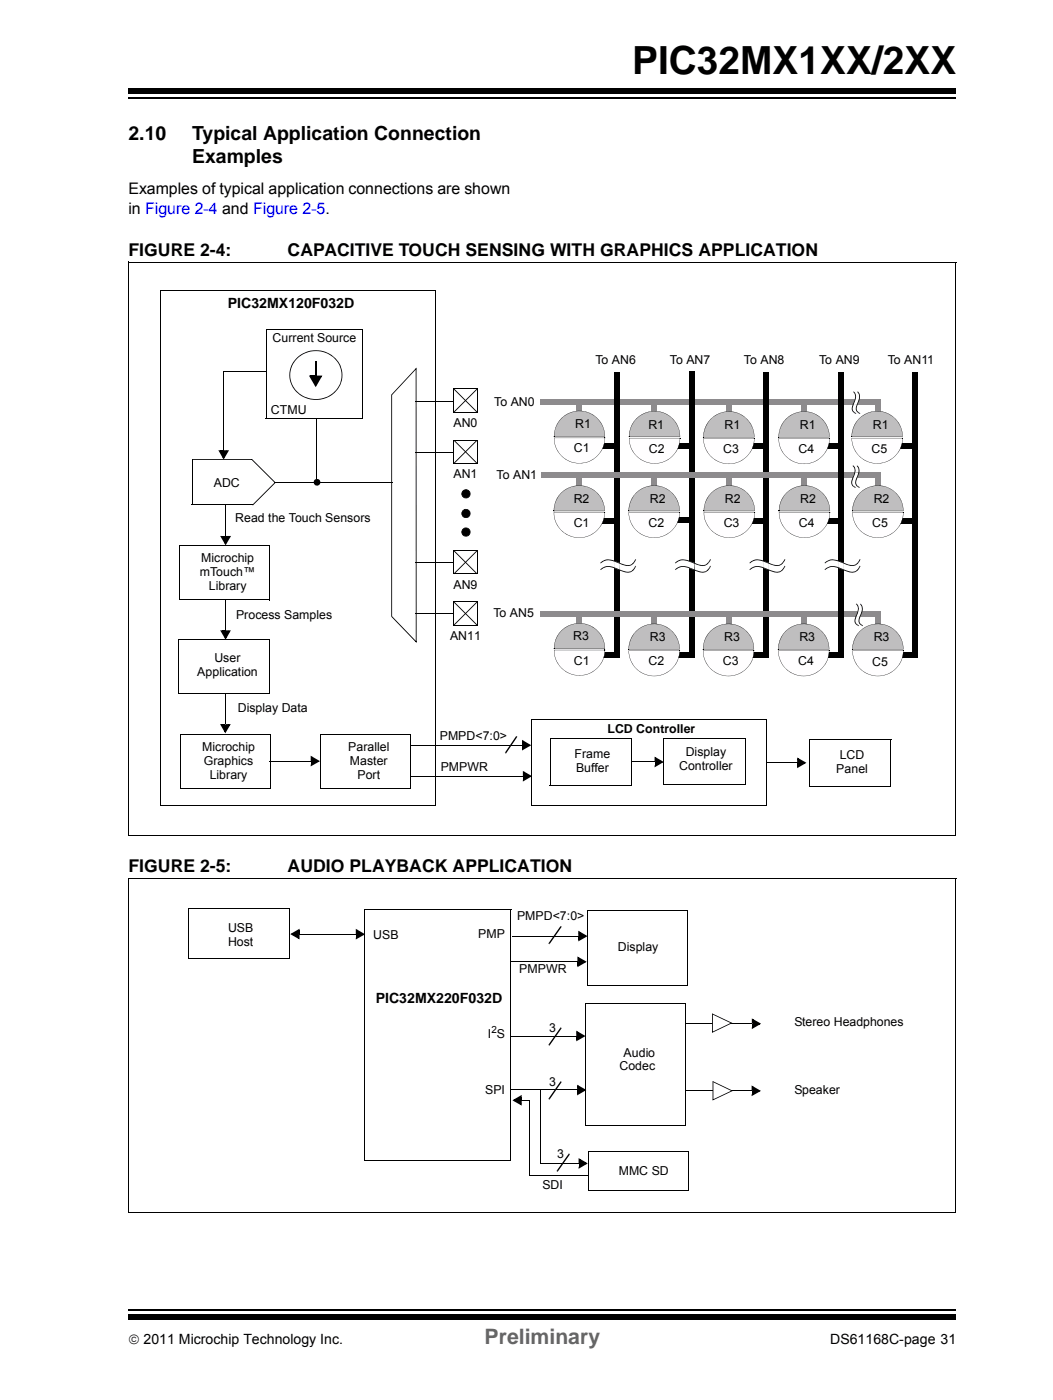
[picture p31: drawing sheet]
<svg xmlns="http://www.w3.org/2000/svg" width="210mm" height="279mm" viewBox="0 0 210 279" stroke-linecap="round" stroke-linejoin="round" font-family="sans-serif">
<defs><g id="words">
<text font-size="7.7" x="126" y="14.7">PIC32MX1XX/2XX</text>
<text font-size="4.2" fill="#656565" x="96.6" y="268.1">Preliminary</text>
<g font-size="3.9">
<text x="25.6" y="28">2.10</text>
<text x="38.3" y="28">Typical Application Connection</text>
<text x="38.3" y="32.6">Examples</text>
</g>
<g font-size="3.5">
<text x="25.6" y="51">FIGURE 2-4:</text>
<text x="57.4" y="51">CAPACITIVE TOUCH SENSING WITH GRAPHICS APPLICATION</text>
<text x="25.6" y="174.1">FIGURE 2-5:</text>
<text x="57.4" y="174.1">AUDIO PLAYBACK APPLICATION</text>
</g>
<g font-size="3.2">
<text x="25.6" y="38.8">Examples of typical application connections are shown</text>
<text x="25.6" y="42.7">in Figure 2-4 and Figure 2-5.</text>
</g>
<g font-size="2.8">
<text x="45.4" y="61.4">PIC32MX120F032D</text>
<text x="74.9" y="200.2">PIC32MX220F032D</text>
<text x="25.6" y="268.1">© 2011 Microchip Technology Inc.</text>
<text x="165.5" y="268.1">DS61168C-page 31</text>
</g>
<g font-size="2.5">
<text x="54.4" y="68.2">Current Source</text>
<text x="118.7" y="72.7">To AN6</text>
<text x="133.6" y="72.7">To AN7</text>
<text x="148.4" y="72.7">To AN8</text>
<text x="163.3" y="72.7">To AN9</text>
<text x="177" y="72.7">To AN11</text>
<text x="54" y="82.7">CTMU</text>
<text x="98.6" y="80.9">To AN0</text>
<text x="90.4" y="85.2">AN0</text>
<text x="114.7" y="85.5">R1</text>
<text x="129.3" y="85.5">R1</text>
<text x="144.5" y="85.6">R1</text>
<text x="159.5" y="85.6">R1</text>
<text x="174.1" y="85.5">R1</text>
<text x="90.4" y="95.5">AN1</text>
<text x="99" y="95.5">To AN1</text>
<text x="114.4" y="90.3">C1</text>
<text x="129.4" y="90.3">C2</text>
<text x="144.2" y="90.4">C3</text>
<text x="159.2" y="90.4">C4</text>
<text x="173.8" y="90.3">C5</text>
<text x="42.6" y="97.1">ADC</text>
<text x="114.4" y="100.3">R2</text>
<text x="129.6" y="100.3">R2</text>
<text x="144.6" y="100.3">R2</text>
<text x="159.6" y="100.3">R2</text>
<text x="174.2" y="100.3">R2</text>
<text x="46.9" y="104.3">Read the Touch Sensors</text>
<text x="114.4" y="105.2">C1</text>
<text x="129.3" y="105.2">C2</text>
<text x="144.3" y="105.2">C3</text>
<text x="159.3" y="105.2">C4</text>
<text x="173.9" y="105.1">C5</text>
<text x="40.1" y="112.3">Microchip</text>
<text x="39.9" y="115">mTouch™</text>
<text x="41.6" y="117.8">Library</text>
<text x="90.4" y="117.5">AN9</text>
<text x="47.1" y="123.5">Process Samples</text>
<text x="98.4" y="123.2">To AN5</text>
<text x="89.7" y="127.7">AN11</text>
<text x="114.3" y="127.8">R3</text>
<text x="129.6" y="127.9">R3</text>
<text x="144.4" y="127.9">R3</text>
<text x="159.4" y="127.9">R3</text>
<text x="174.2" y="127.9">R3</text>
<text x="39.3" y="134.8">Application</text>
<text x="42.8" y="132.1">User</text>
<text x="114.4" y="132.7">C1</text>
<text x="129.3" y="132.8">C2</text>
<text x="144.2" y="132.8">C3</text>
<text x="159.2" y="132.8">C4</text>
<text x="173.9" y="132.9">C5</text>
<text x="47.4" y="142.1">Display Data</text>
<text x="40.3" y="149.9">Microchip</text>
<text x="69.4" y="149.9">Parallel</text>
<text x="87.7" y="147.7">PMPD&lt;7:0&gt;</text>
<text x="121.1" y="146.2">LCD Controller</text>
<text x="40.7" y="152.7">Graphics</text>
<text x="41.8" y="155.4">Library</text>
<text x="69.8" y="152.6">Master</text>
<text x="71.3" y="155.4">Port</text>
<text x="87.9" y="153.8">PMPWR</text>
<text x="114.6" y="151.3">Frame</text>
<text x="114.9" y="154">Buffer</text>
<text x="135.4" y="153.7">Controller</text>
<text x="136.7" y="150.9">Display</text>
<text x="166.8" y="154.2">Panel</text>
<text x="167.4" y="151.5">LCD</text>
<text x="103.1" y="183.5">PMPD&lt;7:0&gt;</text>
<text x="45.5" y="188.8">Host</text>
<text x="45.5" y="186">USB</text>
<text x="74.4" y="187.5">USB</text>
<text x="95.4" y="187.3">PMP</text>
<text x="123.2" y="189.9">Display</text>
<text x="103.5" y="194.1">PMPWR</text>
<text x="97.3" y="207.2">I S</text>
<text x="109.5" y="205.9">3</text>
<text x="158.4" y="204.8">Stereo Headphones</text>
<text x="123.5" y="213.6">Codec</text>
<text x="124.4" y="210.9">Audio</text>
<text x="96.8" y="218.3">SPI</text>
<text x="109.5" y="216.8">3</text>
<text x="158.4" y="218.3">Speaker</text>
<text x="111.1" y="231.1">3</text>
<text x="108.2" y="237.2">SDI</text>
<text x="123.4" y="234.4">MMC SD</text>
</g>
<text font-size="2" x="98" y="206.2">2</text>
</g></defs>
<path d="M25.6 261.4h165.1" fill="none" stroke="#000" stroke-width=".36"/>
<path d="M25.6 262.3h165.1v1.1h-165.1z" fill="#000"/>
<path d="M25.6 17.3h165.1v5.4h-165.1z" fill="#fff"/>
<path d="M25.6 19.6h165.1" fill="none" stroke="#000" stroke-width=".36"/>
<path d="M25.6 17.7h165.1v1h-165.1z" fill="#000"/>
<g fill="#8d8b8d">
<path d="M107.8 79.7h.5v1h-.5z"/>
<path d="M108.3 79.7h67.2v1h-67.2z"/>
</g>
<path d="M32 58h54.8v102.7h-54.8z" fill="#fff"/>
<path d="M32 58h54.9M32 57.9v102.8M86.8 58v102.7M32 160.7h54.8" fill="none" stroke="#000" stroke-width=".2"/>
<path d="M53 65.7h19.2v17.9h-19.2z" fill="#fff"/>
<path d="M53 65.7h19.3M53 65.6v18M72.2 65.7v18M53 83.6h19.2" fill="none" stroke="#000" stroke-width=".2"/>
<path d="M59.2 71.5a5.2 5.2 0 0 1 6-1.1 5.2 5.2 0 0 1 2.9 5.4 5.3 5.3 0 0 1-5.6 3.9 5.3 5.3 0 0 1-4.7-4.8 4.9 4.9 0 0 1 1.4-3.4z" fill-rule="evenodd" fill="#fff"/>
<g fill="#000">
<path d="M59.7 78.6l1.3 .7 1.5 .3h1.5l1.4-.5 1.2-.9 .6-.7 .5-.8 .4-1.8h.2a5.3 5.3 0 0 1-8.7 3.8zM61.9 75h1.1v.3h-1.1zM62.8 72.1h.4v.2h-.4zM61.6 75h.5l1 1.8-.3 .2 1-2 .3 .2-1.1 .1v-.3h1.3l-1.4 2.3zM59.3 71.3a5.3 5.3 0 0 1 5.6-1.1 5.3 5.3 0 0 1 3.4 4.7h-.2l-.2-1.5-.7-1.2-.6-.7-1.2-.9-1.4-.4-1-.1-1 .1-1.4 .4-.9 .5-1 1.1-.4 .8-.4 1.4v1l.4 1.3 .7 1.2 .7 .7-.1 .1a4.8 4.8 0 0 1-.3-7.4zM38.3 91.6h12l4.7 4.7-4.6 4.6-.1-.2 4.5-4.4 .1 .1-4.7-4.6 .1-.2-.1 .2h-11.9zM43.9 89.9h.7v.3h-.7zM43.5 89.9h.5l.7 1.4-.3 .1 .8-1.5 .3 .2-.9 .1v-.3h1.1l-1.1 1.8zM54.9 96.2l.1 .2zM63 83.5l.2 .1zM62.7 95.8a.69 .69 0 0 1 .8-.2 .69 .69 0 0 1 .4 .6l-.4 .1v-.2l-.3-.2-.3 .3 .2 .4 .3-.1 .1-.3 .4 .1a.68 .68 0 0 1-.7 .6 .68 .68 0 0 1-.7-.7zM63.5 96.2l.4 .1z"/>
<path d="M115.1 88.5h8.4v1h-8.4zM130 88.4h8.4v1.1h-8.4zM144.8 88.5h8.4v1h-8.4zM174.5 88.5h8.4v1h-8.4zM44.2 107h.8v.3h-.8zM44.9 119.6l.2 .1zM44.9 100.8l.2 .1zM43.9 107h.5l.7 1.4-.3 .1 .8-1.5 .3 .2-.9 .1v-.3h1.1l-1.1 1.8zM119.6 103.4h3.9v1h-3.9zM134.5 103.4h3.9v1h-3.9zM149.4 103.4h3.8v1h-3.8zM179.1 103.4h3.8v1h-3.8z"/>
<path d="M44.2 125.8h.8v.4h-.8zM44.9 138.3l.1 .1zM43.9 125.8l.5 .1 .7 1.3-.3 .2 .8-1.5 .3 .2-.9 .1v-.4h1l-1 1.8zM83.1 73.3v55l-5.1-5.2 .2-.1 4.9 5.1h-.2v-54.6l.1 .1-4.8 5.3-.2-.1zM120 130.3h3.4v1h-3.4zM122.5 74.2h1v57.1h-1zM134.9 130.2h3.4v1.1h-3.4zM137.4 74.2h1v57.1h-1zM149.8 130.3h3.4v1h-3.4zM152.3 74.2h1v57.1h-1zM179.5 130.2h3.4v1.1h-3.4zM181.9 74.2h1.1v57.1h-1.1z"/>
<path d="M44.2 144.5h.7v.4h-.7zM43.9 144.5l.4 .1 .8 1.3-.3 .2 .7-1.5 .3 .2-.9 .1v-.4h1.1l-1.1 1.9zM53.8 151.8l.1 .2zM62 150.8l1.8 1.1-1.8 1.1v-.5l1.4-.7 .1 .3-1.5-.8 .2-.3 .1 .9h-.3zM62 151.9h.3v.7h-.3zM100.7 150.1l.3 .2-.1 .1-.2-.2zM102.9 147l.2 .1-2.1 3.2-.3-.2zM102.9 146.9l.3 .1-.1 .1-.2-.1zM104.1 147.6l1.8 1.1-1.8 1.1 .1-.5 1.3-.7 .1 .3-1.4-.8 .2-.3 .1 .9h-.4zM104.1 148.7h.4v.8h-.4zM130.5 151l1.9 1.1-1.9 1 .1-.4 1.3-.8 .2 .3-1.5-.7 .2-.3 .1 .8h-.4zM130.5 152h.4v.8h-.4z"/>
<path d="M159 151.2l1.8 1-1.8 1.1v-.5l1.4-.7 .1 .3-1.5-.8 .2-.3 .1 .9h-.3zM159 152.2h.3v.8h-.3z"/>
</g>
<g fill="#000">
<path d="M61.9 75.1h2.1l-1 1.8zM43.9 90h1.5l-.8 1.3zM44.2 107.1h1.6l-.8 1.3zM44.2 126h1.5l-.7 1.3zM44.2 144.7h1.5l-.8 1.3zM62.1 151.1l1.3 .8-1.3 .7zM104.3 148l1.3 .7-1.3 .8zM130.7 151.3l1.3 .7-1.3 .8zM159.1 151.5l1.3 .7-1.3 .8z"/>
<circle cx="63.2" cy="96.2" r=".5"/>
</g>
<path d="M63 72.3v2.8" fill="none" stroke="#000" stroke-width=".36"/>
<g fill="none" stroke="#000" stroke-width=".2">
<path d="M44.5 74.2h8.6M44.6 74.2v15.7M78.1 78.8v44.3M38.3 91.6v9.2M55 96.3h23.3M63.1 83.6v12.8M82.9 80.1h12.2M35.6 119.7h18.2M35.7 109h18.1M35.7 108.9v10.8M38.2 100.8h12.2M45 100.9v6.1"/>
<path d="M45 119.7v6.2M53.8 109v10.8M35.6 138.4h18.1M35.7 127.6v10.8M35.7 127.6h18.1M44.9 138.4v6.2M53.7 127.6v10.9M82.9 122.4h11.6M35.8 157.4h18.1M35.9 146.5v10.9M35.9 146.6h18.1M53.9 151.9h8.1"/>
<path d="M53.9 146.6v10.8M63.8 157.3h18.1M63.9 146.5v10.8M63.9 146.6h18.1M81.7 148.7h22.5M81.9 146.6v10.8M105.9 143.6h47.1M105.9 143.5v17.2M109.6 156.7h16.3M109.7 147.3v9.4M109.7 147.4h16.3M125.8 152h4.8"/>
<path d="M125.9 147.4v9.4M132.3 156.6h16.3M132.4 147.4h16.3M132.4 147.3v9.3M148.6 147.4v9.3M152.8 152.2h6.2M152.9 143.6v17.1M161.4 156.9h16.3M161.5 147.6h16.3M161.5 147.5v9.4M177.7 147.6v9.4M105.8 160.7h47.1"/>
</g>
<g fill="#8d8b8d">
<path d="M174.5 122h1v3h-1z"/>
<path d="M174.5 94.4h1v3h-1z"/>
<path d="M174.5 79.7h1v3h-1z"/>
<path d="M107.8 94.4h67.6v1h-67.6z"/>
<path d="M107.8 122h67.7v1h-67.7z"/>
</g>
<path d="M110.5 87.4h10.1a5.1 5.1 0 0 1-5.1 5 5.1 5.1 0 0 1-5-5z" fill-rule="evenodd" fill="#fffeff"/>
<path d="M110.5 87.4h10.1h-10.1l.2 1.5 .7 1.3a5 5 0 0 0 3.1 2.1l1 .1 1.6-.2 1.6-.9 1-1.1 .5-.8 .4-2a5.1 5.1 0 0 1-5.1 5.1 5.1 5.1 0 0 1-5-5.1z" fill="#000"/>
<g fill="#8d8b8d">
<path d="M115 79.8h1v2.7h-1z"/>
<path d="M115 94.7h1v2.8h-1z"/>
<path d="M115 122.2h1v2.8h-1z"/>
</g>
<path d="M111.9 125.9a5.1 5.1 0 0 1 5.6-1.1 5.1 5.1 0 0 1 3.1 4.7h-10.1a5.2 5.2 0 0 1 1.4-3.6z" fill-rule="evenodd" fill="#bfbebf"/>
<path d="M111.8 126a5.1 5.1 0 0 1 5.6-1.3 5.1 5.1 0 0 1 3.2 4.8h-10.1h10.1l-.1-1.1a5 5 0 0 0-2.2-3.1l-1.2-.6-1.6-.3-1 .1-1.4 .5-1.1 .9-.6 .7-.7 1.4-.2 1.5a3.9 3.9 0 0 1 1.3-3.5z" fill="#000"/>
<path d="M125.5 87.4h10.1a5.1 5.1 0 0 1-5.1 5.1 5.1 5.1 0 0 1-5-5.1z" fill-rule="evenodd" fill="#fffeff"/>
<path d="M125.5 87.4h10.1h-10.1l.2 1.5 .6 1.3a5.1 5.1 0 0 0 3.2 2.2l1 .1 1-.1 1-.3 1.2-.8 1-1.1 .5-.8 .4-2a5.1 5.1 0 0 1-5.1 5.1 5.1 5.1 0 0 1-5-5.1z" fill="#000"/>
<g fill="#8d8b8d">
<path d="M129.9 79.9h1v2.8h-1z"/>
<path d="M144.8 80.1h1v2.7h-1z"/>
<path d="M129.9 94.6h1v2.8h-1z"/>
<path d="M144.8 94.6h1v2.8h-1z"/>
</g>
<path d="M171.4 98.4a5.1 5.1 0 0 1 5.6-1.1 5.1 5.1 0 0 1 3.1 4.7h-10.1a5.2 5.2 0 0 1 1.4-3.6z" fill-rule="evenodd" fill="#bfbebf"/>
<path d="M171.2 98.6a5.1 5.1 0 0 1 5.7-1.4 5.1 5.1 0 0 1 3.2 4.8h-10.1h10.1l-.1-1a5.2 5.2 0 0 0-2.1-3.2l-1.3-.6-1.6-.3-1.4 .3-.9 .3-1.2 .9-.6 .8-.6 1.3-.3 1.5a3.8 3.8 0 0 1 1.2-3.4z" fill="#000"/>
<g fill="#8d8b8d">
<path d="M129.9 122.2h1v2.8h-1z"/>
<path d="M144.8 122.2h1v2.8h-1z"/>
</g>
<path d="M171.4 126a5.1 5.1 0 0 1 5.6-1.1 5.1 5.1 0 0 1 3.1 4.7h-10.1a5.2 5.2 0 0 1 1.4-3.6z" fill-rule="evenodd" fill="#bfbebf"/>
<path d="M171.2 126.2a5.1 5.1 0 0 1 5.7-1.4 5.1 5.1 0 0 1 3.2 4.8h-10.1h10.1l-.1-1a5.1 5.1 0 0 0-2.1-3.2l-1.4-.6-.9-.2h-1.6l-1.3 .5-1.2 .9-.6 .8-.6 1.3-.3 1.5a3.8 3.8 0 0 1 1.2-3.4z" fill="#000"/>
<path d="M171.3 83.6a5.1 5.1 0 0 1 5.5-1.2 5.1 5.1 0 0 1 3.2 4.8h-10.2a5.3 5.3 0 0 1 1.5-3.6z" fill-rule="evenodd" fill="#bfbebf"/>
<path d="M171 83.8a5 5 0 0 1 5.7-1.5 5 5 0 0 1 3.3 4.9h-10.2h10.1v-1.1a5.1 5.1 0 0 0-2.2-3.2l-1.3-.6-1.5-.2-1 .1-1.4 .5-1.2 .9-.6 .7-.6 1.3-.2 1.6a3.8 3.8 0 0 1 1.1-3.4z" fill="#000"/>
<path d="M169.8 87.4h10.2a5.1 5.1 0 0 1-5.1 5.1 5.1 5.1 0 0 1-5.1-5.1z" fill-rule="evenodd" fill="#fffeff"/>
<path d="M169.8 87.4h10.2h-10.1l.2 1.5 .6 1.3a5.1 5.1 0 0 0 3.2 2.2l1 .1 1-.1 1-.3 1.2-.8 1-1.1 .5-.8 .3-1v-1a5.1 5.1 0 0 1-5 5.1 5.1 5.1 0 0 1-5.1-5.1z" fill="#000"/>
<path d="M170 102.2h10.1a5.1 5.1 0 0 1-5 5.1 5.1 5.1 0 0 1-5.1-5.1z" fill-rule="evenodd" fill="#fffeff"/>
<path d="M170 102.2h10.1h-10.1l.3 1.5 .6 1.4a5.1 5.1 0 0 0 3.2 2.1l1 .1 1-.1 .9-.3 1.3-.8 .9-1 .5-.9 .4-2a5.1 5.1 0 0 1-5.1 5.1 5.1 5.1 0 0 1-5-5.1z" fill="#000"/>
<path d="M170 129.8h10.1a5.1 5.1 0 0 1-5 5.1 5.1 5.1 0 0 1-5.1-5.1z" fill-rule="evenodd" fill="#fffeff"/>
<path d="M170 129.8h10.1h-10.1l.3 1.5 .6 1.4a5.1 5.1 0 0 0 3.2 2.1l1 .1 1-.1 .9-.3 1.3-.8 .9-1 .5-.9 .4-2a5.1 5.1 0 0 1-5.1 5.2 5.1 5.1 0 0 1-5-5.2z" fill="#000"/>
<path d="M110.5 129.7h10.1a5.1 5.1 0 0 1-5.1 5.1 5.1 5.1 0 0 1-5-5.1z" fill-rule="evenodd" fill="#fffeff"/>
<path d="M110.5 129.7h10.1h-10.1l.2 1.5 .7 1.3a5.1 5.1 0 0 0 3.1 2.2h1.5l1.1-.2 .9-.3 .7-.6 .7-.7 .8-1.2 .3-.9 .1-1.1a5.1 5.1 0 0 1-5.1 5.1 5.1 5.1 0 0 1-5-5.1z" fill="#000"/>
<path d="M111.9 83.5a5.1 5.1 0 0 1 5.6-1.1 5.1 5.1 0 0 1 3.1 4.7h-10.1a5.3 5.3 0 0 1 1.4-3.6z" fill-rule="evenodd" fill="#bfbebf"/>
<path d="M111.8 83.7a5.1 5.1 0 0 1 5.6-1.4 5.1 5.1 0 0 1 3.2 4.9h-10.1l10.1-.1-.1-1a5.1 5.1 0 0 0-2.2-3.2l-1.3-.6-1.5-.3-1 .2-1.4 .5-.8 .5-.9 1.1-.7 1.3-.2 1.5a3.9 3.9 0 0 1 1.3-3.4z" fill="#000"/>
<path d="M126.9 83.6a5.1 5.1 0 0 1 5.6-1.2 5.1 5.1 0 0 1 3.1 4.8h-10.1a5.3 5.3 0 0 1 1.4-3.6z" fill-rule="evenodd" fill="#bfbebf"/>
<path d="M126.6 83.8a5.1 5.1 0 0 1 5.7-1.5 5.1 5.1 0 0 1 3.3 4.9h-10.1h10.1l-.1-1.1a5.2 5.2 0 0 0-2.2-3.2l-1.3-.6-1.5-.2-1 .1-1.4 .5-1.1 .9-.7 .7-.6 1.3-.2 1.6a3.9 3.9 0 0 1 1.1-3.4z" fill="#000"/>
<path d="M141.7 83.6a5.1 5.1 0 0 1 5.6-1.1 5.1 5.1 0 0 1 3.1 4.7h-10.1a5.3 5.3 0 0 1 1.4-3.6z" fill-rule="evenodd" fill="#bfbebf"/>
<path d="M141.5 83.9a5.1 5.1 0 0 1 5.6-1.5 5.1 5.1 0 0 1 3.3 4.9h-10.1l10.1-.1-.1-1a5.2 5.2 0 0 0-2.1-3.2l-1.3-.6-1.1-.2-1.5 .1-1.3 .5-.9 .5-.9 1.1-.7 1.3-.2 1.5a3.8 3.8 0 0 1 1.2-3.3z" fill="#000"/>
<path d="M140.3 87.5h10.1a5.1 5.1 0 0 1-5.1 5 5.1 5.1 0 0 1-5-5z" fill-rule="evenodd" fill="#fffeff"/>
<path d="M140.3 87.5h10.1h-10.1l.2 1.5 .7 1.3a5.1 5.1 0 0 0 3.1 2.1l1.5 .1 1.1-.2 .9-.4 .7-.5 .7-.7 .8-1.2 .3-1 .1-1a5.1 5.1 0 0 1-5.1 5.1 5.1 5.1 0 0 1-5-5.1z" fill="#000"/>
<path d="M141.8 98.4a5.1 5.1 0 0 1 5.5-1.1 5.1 5.1 0 0 1 3.2 4.7h-10.1a5.2 5.2 0 0 1 1.4-3.6z" fill-rule="evenodd" fill="#bfbebf"/>
<path d="M141.6 98.6a5.1 5.1 0 0 1 5.6-1.4 5.1 5.1 0 0 1 3.3 4.8h-10.1h10.1l-.1-1a5.1 5.1 0 0 0-2.2-3.2l-1.3-.6-1.5-.3-1.5 .3-.9 .3-1.1 .9-.7 .8-.6 1.3-.2 1.5a3.8 3.8 0 0 1 1.2-3.4z" fill="#000"/>
<path d="M140.4 102.2h10.1a5.1 5.1 0 0 1-5.1 5.1 5.1 5.1 0 0 1-5-5.1z" fill-rule="evenodd" fill="#fffeff"/>
<path d="M140.3 102.2h10.2h-10.1l.2 1.5 .6 1.4a5.1 5.1 0 0 0 3.2 2.1l1 .1 1-.1 1-.3 1.2-.8 1-1 .5-.9 .3-.9 .1-1.1a5.1 5.1 0 0 1-5.1 5.2 5.1 5.1 0 0 1-5.1-5.2z" fill="#000"/>
<path d="M111.9 98.4a5.1 5.1 0 0 1 5.5-1.1 5.1 5.1 0 0 1 3.2 4.7h-10.2a5.2 5.2 0 0 1 1.5-3.6z" fill-rule="evenodd" fill="#bfbebf"/>
<path d="M111.6 98.6a5.1 5.1 0 0 1 5.7-1.4 5.1 5.1 0 0 1 3.3 4.8h-10.2h10.1v-.5a5.1 5.1 0 0 0-2.2-3.7l-1.3-.6-1-.2-1.5 .1-1.4 .4-1.2 .9-.6 .8-.6 1.3-.2 1.5a3.8 3.8 0 0 1 1.1-3.4z" fill="#000"/>
<path d="M110.4 102.2h10.2a5.1 5.1 0 0 1-5.1 5.1 5.1 5.1 0 0 1-5.1-5.1z" fill-rule="evenodd" fill="#fffeff"/>
<path d="M110.4 102.2h10.2h-10.1l.2 1.5 .6 1.4a5.1 5.1 0 0 0 3.7 2.2h1l1-.3 1.7-.9 1-1 .4-.9 .4-2a5.1 5.1 0 0 1-5 5.1 5.1 5.1 0 0 1-5.1-5.1z" fill="#000"/>
<path d="M126.8 98.4a5.1 5.1 0 0 1 5.6-1.1 5.1 5.1 0 0 1 3.1 4.7h-10.1a5.3 5.3 0 0 1 1.4-3.6z" fill-rule="evenodd" fill="#bfbebf"/>
<path d="M126.6 98.6a5.1 5.1 0 0 1 5.7-1.4 5.1 5.1 0 0 1 3.2 4.8h-10.1h10.1v-.5a5.1 5.1 0 0 0-2.3-3.7l-1.2-.6-1.6-.3-1.5 .3-.9 .3-1.1 .9-.6 .8-.7 1.3-.2 1.5a3.8 3.8 0 0 1 1.2-3.4z" fill="#000"/>
<path d="M125.4 102.2h10.1a5.1 5.1 0 0 1-5.1 5.1 5.1 5.1 0 0 1-5-5.1z" fill-rule="evenodd" fill="#fffeff"/>
<path d="M125.4 102.2h10.1h-10.1l.2 1.5 .7 1.4a5 5 0 0 0 3.1 2.1l1 .1 1-.1 1-.3 1.2-.8 1-1 .5-.9 .4-2a5.1 5.1 0 0 1-5.1 5.1 5.1 5.1 0 0 1-5-5.1z" fill="#000"/>
<path d="M126.8 126a5.1 5.1 0 0 1 5.6-1.1 5.1 5.1 0 0 1 3.1 4.7h-10.1a5.3 5.3 0 0 1 1.4-3.6z" fill-rule="evenodd" fill="#bfbebf"/>
<path d="M126.6 126.2a5.1 5.1 0 0 1 5.6-1.4 5.1 5.1 0 0 1 3.3 4.8h-10.1h10.1l-.1-1a5.1 5.1 0 0 0-2.2-3.2l-1.3-.6-1-.2h-1.5l-1.4 .5-1.1 .9-.6 .8-.7 1.3-.2 1.5a3.8 3.8 0 0 1 1.2-3.4z" fill="#000"/>
<path d="M125.4 129.8h10.1a5.1 5.1 0 0 1-5.1 5.1 5.1 5.1 0 0 1-5-5.1z" fill-rule="evenodd" fill="#fffeff"/>
<path d="M125.4 129.8h10.1h-10.1l.2 1.5 .7 1.4a5 5 0 0 0 3.1 2.1l1 .1 1-.1 1-.3 1.2-.8 1-1 .5-.9 .4-2a5.1 5.1 0 0 1-5.1 5.2 5.1 5.1 0 0 1-5-5.2z" fill="#000"/>
<path d="M141.6 126a5.1 5.1 0 0 1 5.6-1.1 5.1 5.1 0 0 1 3.1 4.7h-10.1a5.2 5.2 0 0 1 1.4-3.6z" fill-rule="evenodd" fill="#bfbebf"/>
<path d="M141.4 126.2a5.1 5.1 0 0 1 5.7-1.4 5.1 5.1 0 0 1 3.2 4.8h-10.1h10.1l-.1-1a4.9 4.9 0 0 0-2.1-3.2l-1.4-.6-.9-.2h-1.6l-1.3 .5-1.2 .9-.6 .8-.6 1.3-.2 1.5a3.8 3.8 0 0 1 1.1-3.4z" fill="#000"/>
<path d="M140.2 129.8h10.1a5.1 5.1 0 0 1-5 5.1 5.1 5.1 0 0 1-5.1-5.1z" fill-rule="evenodd" fill="#fffeff"/>
<path d="M140.2 129.8h10.1h-10l.2 1.5 .6 1.4a5.1 5.1 0 0 0 3.2 2.1l1 .1 1-.1 .9-.3 1.3-.8 1-1 .4-.9 .4-2a5.1 5.1 0 0 1-5.1 5.2 5.1 5.1 0 0 1-5-5.2z" fill="#000"/>
<path d="M90.5 77.6h4.6v4.7h-4.6z" fill="#fff"/>
<path d="M90.5 77.6h4.7M90.5 77.5v4.8M95.1 77.6v4.7M82.9 90.3h12.2M90.4 82.3h4.7" fill="none" stroke="#000" stroke-width=".2"/>
<path d="M90.5 77.7l.1-.1 4.6 4.6-.1 .1zM90.5 82.2l4.6-4.6 .1 .1-4.6 4.6z" fill="#000"/>
<path d="M90.5 87.8h4.6v4.7h-4.6z" fill="#fff"/>
<path d="M90.4 92.5h4.7M90.5 87.8h4.7M90.5 87.7v4.8M95.1 87.8v4.8" fill="none" stroke="#000" stroke-width=".2"/>
<path d="M90.5 87.9l.1-.1 4.6 4.6-.1 .1zM90.5 92.4l4.6-4.6 .1 .1-4.6 4.6z" fill="#000"/>
<path d="M90.5 120.1h4.6v4.7h-4.6z" fill="#fff"/>
<path d="M90.4 124.8h4.7M90.5 120.1h4.7M90.5 120v4.8M95.1 120.1v4.7" fill="none" stroke="#000" stroke-width=".2"/>
<path d="M90.5 120.2l.1-.1 4.6 4.6-.1 .1zM90.5 124.7l4.6-4.6 .1 .1-4.6 4.6z" fill="#000"/>
<path d="M152.2 112.1l1.1 .3-.1 1.3-1-.5z" fill="#fff"/>
<g fill="#fff">
<path d="M152.1 111.9l1.3 .5-.2 .1-1-.4 .1-.1v1.2h-.2l1.2 .4-.1 .1-1.1-.4z"/>
<path d="M153.2 112.4h.2l-.1 1.4-.1-.1z"/>
</g>
<path d="M149.4 112.3l.2 .1zM149.5 112.3a2.36 2.36 0 0 1 2.9-.3l1.9 .7 .6 .1 .7-.2 .5-.4 .1 .1a1.68 1.68 0 0 1-2.3 .4l-2-.8-.7-.1-.7 .1-.9 .5zM149.4 113.7h.2zM149.5 113.6l.7-.4a2.44 2.44 0 0 1 2.2 .1l2.5 .8h.5l.7-.6 .2 .1a1.94 1.94 0 0 1-2.8 .3l-1.1-.5-1.2-.3-.7 .1-.9 .5zM156.3 111.9l.1 .1-.2 .3-.1-.1zM156.3 113.2l.1 .1-.1 .3-.2-.1zM156.4 111.6l.2 .1-.2 .3-.1-.1zM156.4 113l.2 .1-.2 .2-.1-.1zM156.5 111.6l.1 .1zM156.5 112.9l.1 .2z" fill="#000"/>
<path d="M137.4 112.1l1 .3v1.3l-1-.5z" fill="#fff"/>
<g fill="#fff">
<path d="M137.3 111.9l1.2 .5-.1 .1-1-.4v-.1l.1 1.2h-.2l1.1 .4v.1l-1.1-.4z"/>
<path d="M138.3 112.4h.2v1.4l-.2-.1z"/>
</g>
<path d="M134.6 112.3l.1 .1zM134.6 112.3a2.41 2.41 0 0 1 2.9-.3l1.9 .7 .6 .1 .8-.2 .5-.4 .1 .1a1.69 1.69 0 0 1-2.3 .4l-2.1-.8-.7-.1-.7 .1-.9 .5zM134.6 113.7h.1zM134.6 113.6l.7-.4a2.44 2.44 0 0 1 2.2 .1l2.5 .8h.6l.7-.6 .1 .1a1.95 1.95 0 0 1-2.7 .3l-1.2-.5-1.2-.3-.7 .1-.9 .5zM141.4 111.9l.2 .1-.2 .3-.1-.1zM141.4 113.2l.2 .1-.2 .3-.1-.1zM141.6 111.6l.1 .1-.1 .3-.2-.1zM141.6 113l.1 .1-.1 .2-.2-.1zM141.6 111.6l.1 .1zM141.6 112.9l.1 .2z" fill="#000"/>
<path d="M122.5 112.1l1 .3v1.3l-1-.5z" fill="#fff"/>
<g fill="#fff">
<path d="M122.4 111.9l1.2 .5-.1 .1-1.1-.4 .1-.1 .1 1.2h-.2l1.1 .4v.1l-1.1-.4z"/>
<path d="M123.4 112.4h.2v1.4l-.2-.1z"/>
</g>
<g fill="#000">
<path d="M92.3 97.9a.88 .88 0 0 1 1.3 0l.2 .7h-.1l-.3-.7-.6-.1-.5 .4-.1 .5 .3 .5 .4 .1 .4-.1 .4-.6h.1a.91 .91 0 0 1-1.1 .9 .91 .91 0 0 1-.6-1.3zM93.7 98.6h.1zM92.2 101.9a.92 .92 0 0 1 1-.3 .92 .92 0 0 1 .6 .9h-.1l-.1-.3-.3-.3-.4-.2-.3 .1-.4 .5 .1 .6 .6 .3 .5-.1 .3-.6h.1a.92 .92 0 0 1-.8 .9 .92 .92 0 0 1-1-.8zM93.7 102.5h.1zM92.2 105.6a.92 .92 0 0 1 1-.3 .92 .92 0 0 1 .6 .9h-.1l-.1-.3-.3-.3-.4-.2-.3 .1-.4 .5 .1 .6 .6 .3 .5-.1 .3-.6h.1a.92 .92 0 0 1-.8 .9 .92 .92 0 0 1-1-.8zM93.7 106.2h.1zM119.7 112.3l.1 .1zM119.7 112.3a2.41 2.41 0 0 1 2.9-.3l2.5 .8 .6-.1 .7-.5 .1 .1a1.67 1.67 0 0 1-2.2 .5l-2.2-.9-.7-.1-.7 .1-.9 .5zM119.7 113.7h.1zM119.7 113.6l.7-.4a2.44 2.44 0 0 1 2.2 .1l2.5 .8h.6l.7-.6 .1 .1a1.96 1.96 0 0 1-2.7 .3l-1.2-.5-1.2-.3-.7 .1-.9 .5zM126.5 111.9l.2 .1-.2 .3-.1-.1zM126.5 113.2l.2 .1-.2 .3-.1-.1z"/>
<path d="M126.7 111.6l.1 .1-.1 .3-.2-.1zM126.7 113l.1 .1-.1 .2-.2-.1zM126.7 111.6l.1 .1zM126.7 112.9l.1 .2z"/>
</g>
<g fill="#000">
<circle cx="92.9" cy="98.6" r=".83"/>
<circle cx="92.9" cy="102.5" r=".83"/>
<circle cx="92.9" cy="106.2" r=".83"/>
</g>
<path d="M82.9 112.2h11.6" fill="none" stroke="#000" stroke-width=".2"/>
<path d="M90.5 109.9h4.6v4.6h-4.6z" fill="#fff"/>
<path d="M90.4 114.5h4.7M90.5 109.9h4.7M90.5 109.8v4.7M95.1 109.9v4.7M81.9 154.9h22.5" fill="none" stroke="#000" stroke-width=".2"/>
<path d="M159.8 88.5h8.4v1h-8.4zM90.5 110l.1-.1 4.6 4.6-.1 .1zM90.5 114.5l4.6-4.6 .1 .1-4.6 4.6zM164.4 103.4h3.8v1h-3.8zM164.7 130.3h3.5v1h-3.5zM167.3 74.2h1v57.1h-1zM104.3 153.8l1.8 1.1-1.8 1.1 .1-.5 1.2-.8 .2 .4-1.4-.8 .1-.3 .1 .9h-.3zM104.3 154.9h.3v.7h-.3z" fill="#000"/>
<path d="M104.4 154.1l1.3 .8-1.3 .7z" fill="#000"/>
<g fill="#8d8b8d">
<path d="M159.8 80.1h1v2.7h-1z"/>
<path d="M159.8 94.6h1v2.8h-1z"/>
<path d="M159.8 122.2h1v2.8h-1z"/>
</g>
<path d="M156.7 83.6a5.1 5.1 0 0 1 5.6-1.1 5.1 5.1 0 0 1 3.1 4.7h-10.1a5.5 5.5 0 0 1 1.4-3.6z" fill-rule="evenodd" fill="#bfbebf"/>
<path d="M156.5 83.9a5.1 5.1 0 0 1 5.6-1.5 5.1 5.1 0 0 1 3.3 4.9h-10.1l10.1-.1-.1-1a5.1 5.1 0 0 0-2.1-3.2l-1.3-.6-1.1-.2-1.5 .1-1.4 .5-.8 .5-1 1.1-.6 1.3-.2 1.5a4.2 4.2 0 0 1 1.2-3.3z" fill="#000"/>
<path d="M155.3 87.5h10.1a5.1 5.1 0 0 1-5.1 5 5.1 5.1 0 0 1-5-5z" fill-rule="evenodd" fill="#fffeff"/>
<path d="M155.3 87.5h10.1h-10.1l.2 1.5 .6 1.3a5.1 5.1 0 0 0 3.2 2.1l1.5 .1 1.1-.2 .9-.4 .7-.5 .7-.7 .8-1.2 .3-1 .1-1a5.1 5.1 0 0 1-5.1 5.1 5.1 5.1 0 0 1-5-5.1z" fill="#000"/>
<path d="M156.8 98.4a5.1 5.1 0 0 1 5.5-1.1 5.1 5.1 0 0 1 3.2 4.7h-10.2a5.3 5.3 0 0 1 1.5-3.6z" fill-rule="evenodd" fill="#bfbebf"/>
<path d="M156.6 98.6a5.1 5.1 0 0 1 5.6-1.4 5.1 5.1 0 0 1 3.3 4.8h-10.2h10.2l-.1-.5a5.2 5.2 0 0 0-2.2-3.7l-1.3-.6-1.5-.3-1.5 .3-.9 .3-1.2 .9-.6 .8-.6 1.3-.2 1.5a3.8 3.8 0 0 1 1.2-3.4z" fill="#000"/>
<path d="M155.3 102.2h10.2a5.1 5.1 0 0 1-5.1 5.1 5.1 5.1 0 0 1-5.1-5.1z" fill-rule="evenodd" fill="#fffeff"/>
<path d="M155.3 102.2h10.2h-10.1l.2 1.5 .6 1.4a5.1 5.1 0 0 0 3.2 2.1l1 .1 1-.1 1-.3 1.2-.8 1-1 .5-.9 .4-2a5.1 5.1 0 0 1-5.1 5.1 5.1 5.1 0 0 1-5.1-5.1z" fill="#000"/>
<path d="M156.6 126a5.1 5.1 0 0 1 5.6-1.1 5.1 5.1 0 0 1 3.1 4.7h-10.1a5.2 5.2 0 0 1 1.4-3.6z" fill-rule="evenodd" fill="#bfbebf"/>
<path d="M156.4 126.2a5.1 5.1 0 0 1 5.7-1.4 5.1 5.1 0 0 1 3.2 4.8h-10.1h10.1l-.1-1a5.1 5.1 0 0 0-2.1-3.2l-1.4-.6-.9-.2h-1.6l-1.3 .5-.9 .6-.9 1.1-.6 1.3-.3 1.5a3.8 3.8 0 0 1 1.2-3.4z" fill="#000"/>
<path d="M155.2 129.8h10.1a5.1 5.1 0 0 1-5 5.1 5.1 5.1 0 0 1-5.1-5.1z" fill-rule="evenodd" fill="#fffeff"/>
<path d="M155.2 129.8h10.1h-10.1l.3 1.5 .6 1.4a5.2 5.2 0 0 0 3.6 2.2h1.1l1-.3 1.7-.9 .9-1 .5-.9 .4-2a5.1 5.1 0 0 1-5.1 5.2 5.1 5.1 0 0 1-5-5.2z" fill="#000"/>
<path d="M167.2 112.1l1.1 .3-.1 1.3-1-.5z" fill="#fff"/>
<g fill="#fff">
<path d="M167.1 111.9l1.2 .5-.1 .1-1-.4v-.1l.1 1.2h-.2l1.2 .4-.1 .1-1.1-.4z"/>
<path d="M168.2 112.4h.1v1.4l-.2-.1z"/>
</g>
<path d="M164.4 112.3l.2 .1zM164.5 112.3l.4-.4a2.38 2.38 0 0 1 2.5 .1l1.8 .7 .7 .1 .5-.1 .7-.5 .2 .1a1.98 1.98 0 0 1-2.8 .3l-1.6-.7-.8-.1-.7 .1-.8 .5zM164.4 113.7h.2zM164.5 113.6l.7-.4a2.44 2.44 0 0 1 2.2 .1l2.5 .8h.5l.7-.6 .2 .1a1.97 1.97 0 0 1-2.8 .3l-1.1-.5-1.3-.3-.7 .1-.8 .5zM171.3 111.9l.1 .1-.1 .3-.2-.1zM171.3 113.2l.1 .1-.1 .3-.2-.1zM171.4 111.6l.2 .1-.2 .3-.1-.1zM171.4 113l.2 .1-.2 .2-.1-.1zM171.5 111.6l.1 .1zM171.5 112.9l.1 .2z" fill="#000"/>
<path d="M170.6 79.6l.7 .1-.4 1h-.7z" fill="#fff"/>
<g fill="#fff">
<path d="M170.5 79.6h.9l-.4 1.1-.1-.1 .3-1 .1 .1h-.7v-.2l-.3 1.2h-.1z"/>
<path d="M170.2 80.7l.7-.1 .1 .1-.9 .1z"/>
</g>
<path d="M170.1 78.2h.2zM170.2 78.3l.1-.1a1.54 1.54 0 0 1 .2 1.8l-.5 1.6 .1 .3 .3 .3-.1 .2-.4-.5a2.48 2.48 0 0 1 .5-2l.1-.8zM170.9 78.2h.2zM171 78.3l.1-.1 .1 .1a1.52 1.52 0 0 1 .1 1.7l-.4 1.1-.1 .5 .4 .6-.1 .2-.2-.1a1.07 1.07 0 0 1-.2-1.2l.6-1.7v-.6zM170.4 82.2l.1 .1-.1 .2-.1-.1zM170.5 82.3l.2 .1-.1 .2-.2-.1zM170.7 82.4v.2zM171.2 82.2l.1 .1-.1 .2-.1-.1zM171.3 82.3l.2 .1-.1 .2-.2-.1zM171.5 82.4v.2z" fill="#000"/>
<path d="M170.5 94.4h.7l-.4 1-.7 .1z" fill="#fff"/>
<g fill="#fff">
<path d="M170.4 94.3h.9l-.4 1.2-.1-.1 .3-1 .2 .1h-.8v-.2l-.3 1.2h-.1z"/>
<path d="M170.1 95.5l.7-.2 .1 .2-.9 .1z"/>
</g>
<path d="M170 93l.2-.1zM170.2 92.9a1.95 1.95 0 0 1 0 2.4l-.3 1.1 .4 .6-.1 .1h-.1a1.5 1.5 0 0 1-.1-1.8l.4-1.5-.3-.7zM170.3 97l.1 .1-.1 .1-.1-.1zM170.4 97.1l.2 .1-.1 .1-.2-.1zM170.6 97.2v.2zM170.8 93l.2-.1zM170.9 93.1l.1-.2a1.52 1.52 0 0 1 .2 1.8l-.5 1.4 .1 .6 .3 .3-.1 .1-.4-.4a2.77 2.77 0 0 1 .5-2l.1-1.1zM171.1 97l.1 .1-.1 .1-.1-.1zM171.2 97.1l.2 .1-.1 .1-.2-.1zM171.4 97.2v.2z" fill="#000"/>
<path d="M171.1 121.9l.7 .1-.3 1-.7 .1z" fill="#fff"/>
<g fill="#fff">
<path d="M171 121.9h.9l-.4 1.2-.1-.1 .3-1h.2h-.8l.1-.1-.3 1.2-.2-.1z"/>
<path d="M170.7 123l.8-.1v.2l-.8 .1z"/>
</g>
<g fill="#000">
<path d="M170.7 120.6l.2-.1zM170.9 120.5a1.95 1.95 0 0 1-.1 2.4l-.2 1.1 .3 .6-.1 .1a1.38 1.38 0 0 1-.1-1.8l.4-1.5-.4-.8zM170.9 124.6l.2 .1-.1 .1-.2-.1zM171.1 124.7l.1 .1v.1l-.2-.1zM171.2 124.8v.2zM171.5 120.6l.2-.1zM171.5 120.6l.2-.1a1.54 1.54 0 0 1 .2 1.9l-.5 1.1v.5l.3 .6-.1 .1-.1-.1a1.16 1.16 0 0 1-.2-1.2l.6-1.7v-.5zM171.7 124.6l.2 .1-.1 .1-.2-.1zM171.9 124.7l.1 .1v.1l-.2-.1zM172 124.8v.2zM59.4 185.7h.3v.7h-.3zM59.6 186.4l.1 .1z"/>
<path d="M57.9 186.4l1.8-1.1-.1 .5-1.3 .8-.2-.3 1.5 .7-.1 .3-.1-.9h.3v1.1zM71 185.4l1.8 1-1.8 1.1v-.5l1.3-.7 .2 .3-1.5-.7 .2-.4 .1 .9h-.3zM71 186.4h.3v.8h-.3zM101.8 206.7l.1 .1zM101.9 217.4l.1 .2zM114.9 205.7l1.9 1.1-1.9 1 .1-.4 1.3-.8 .2 .3-1.5-.7 .2-.3 .1 .9h-.4zM114.9 206.8h.4v.7h-.4zM115.1 216.5l1.8 1-1.8 1.1 .1-.5 1.3-.7 .2 .3-1.5-.8 .1-.3 .1 .9h-.3zM115.1 217.5h.3v.8h-.3zM136.7 217.6l.1 .2zM136.8 204.2l.1 .2zM149.9 216.6l1.8 1.1-1.8 1.1 .1-.5 1.3-.7 .1 .3-1.4-.8 .2-.3v.9h-.3z"/>
<path d="M149.9 217.7h.3v.7h-.3zM149.9 203.2l1.9 1.1-1.9 1.1 .1-.5 1.3-.8 .2 .4-1.5-.8 .2-.3 .1 .9h-.4zM149.9 204.3h.4v.7h-.4z"/>
</g>
<g fill="none" stroke="#000" stroke-width=".2">
<path d="M25.7 52.3h165M25.7 52.2v114.5M190.6 52.3v114.5M25.6 166.7h165M37.6 191.3h20.1M37.7 181.3v10M37.7 181.4h20.1M57.7 181.4v10M59.7 186.4h11.3M72.8 181.5h29.2M72.8 181.4v50.3M101.9 181.5v50.2"/>
<path d="M117 196.7h20.1M117.1 181.6v15.1M117.1 181.7h20.1M137.1 181.7v15.1M101.9 206.8h13.1M102 217.5h13.2M116.7 200.3h20.1M116.7 200.2v24.4M136.7 200.3v24.4M136.8 217.7h13.2M136.9 204.3h13.1M72.7 231.7h29.2"/>
<path d="M116.6 224.6h20.1"/>
</g>
<path d="M58.3 186.4l1.3-.7v1.5zM71.1 185.7l1.3 .7-1.3 .8zM115.1 206l1.3 .8-1.3 .7zM115.3 216.8l1.3 .7-1.3 .8zM150.1 216.9l1.3 .8-1.3 .7zM150.1 203.5l1.3 .8-1.3 .7z" fill="#000"/>
<path d="M142.1 202.4l3.8 1.8-3.8 1.8z" fill="#fff"/>
<path d="M142.1 202.3l4 1.9h-.3l-3.8-1.8zM142 202.2l.2 .2v3.6h-.2l3.8-1.9 .1 .1-3.9 1.9z" fill="#000"/>
<path d="M142.2 215.9l3.8 1.8-3.8 1.8z" fill="#fff"/>
<path d="M109.4 188.2l.2 .1v.2l-.3-.2zM111.7 184.9l.3 .1-2.4 3.3-.2-.1zM111.8 184.8l.2 .1v.1l-.3-.1zM109.4 208.4l.2 .2v.1l-.3-.2zM111.7 205.1l.3 .2-2.4 3.3-.2-.2zM109.4 219.2l.2 .2v.1l-.3-.2zM111.7 215.9l.3 .1-2.4 3.4-.2-.2zM111.8 205l.2 .2v.1l-.3-.2zM111.8 215.8l.2 .1v.1l-.3-.1zM142.2 215.8l3.9 1.9-.2 .1-3.7-1.9zM142.1 215.7l.2 .2v3.6h-.2l3.8-1.9 .1 .2-3.9 1.8z" fill="#000"/>
<g fill="#fff">
<path d="M152.7 201.4h4.7v5.7h-4.7z"/>
<path d="M152.7 214.9h4.7v5.7h-4.7z"/>
</g>
<g fill="#000">
<path d="M102 191.8l.1 .2zM102.2 186.7l.1 .2zM115.1 190.9l1.9 1-1.9 1.1 .1-.5 1.3-.7 .2 .3-1.5-.7 .2-.4 .1 .9h-.4zM115.1 191.9h.4v.8h-.4zM115.3 185.7l1.9 1.1-1.9 1.1 .1-.5 1.3-.7 .2 .3-1.5-.8 .2-.3 .1 .9h-.4zM115.3 186.8h.4v.8h-.4zM103.7 218.8h.3v.8h-.3zM103.9 219.5h1.7v.2h-1.7zM102.2 219.6l1.8-1.1-.1 .5-1.3 .8-.2-.4 1.5 .8-.1 .3-.1-.9h.3v1zM111 233.6l.3 .2-.1 .1-.2-.2zM113.4 230.3l.2 .1-2.3 3.4-.3-.2zM113.4 230.2l.3 .1-.1 .1-.2-.1z"/>
<path d="M115.4 231.1l1.8 1.1-1.8 1.1 .1-.5 1.3-.8 .1 .3-1.4-.7 .1-.3 .1 .9h-.3zM115.4 232.2h.3v.7h-.3z"/>
</g>
<path d="M115.3 191.2l1.3 .7-1.3 .8zM115.5 186.1l1.3 .7-1.3 .8zM102.6 219.6l1.3-.8v1.6zM115.5 231.4l1.3 .8-1.3 .7z" fill="#000"/>
<path d="M102.1 191.9h13.1M102.3 186.8h13.1M105.6 219.5v15.1M107.7 217.5v14.7M105.6 234.6h11.7M107.7 232.2h7.8M117.2 237.5h20.1M117.3 229.8h20.1M117.3 229.7v7.8M137.3 229.8v7.8" fill="none" stroke="#000" stroke-width=".2"/>
<g fill="#fff">
<path d="M152.6 214.5h.3v.1h-.3z"/>
<path d="M152.6 214.6h.3v6.2h-.3z"/>
<path d="M157.4 201h.3v.2h-.3z"/>
<path d="M157.4 201.2h.3v6.2h-.3z"/>
</g>
<path d="M25.7 175.4h165M25.7 175.3v66.7M190.6 175.4v66.7M25.6 242h165" fill="none" stroke="#000" stroke-width=".2"/>
<use href="#words"/>
</svg>
